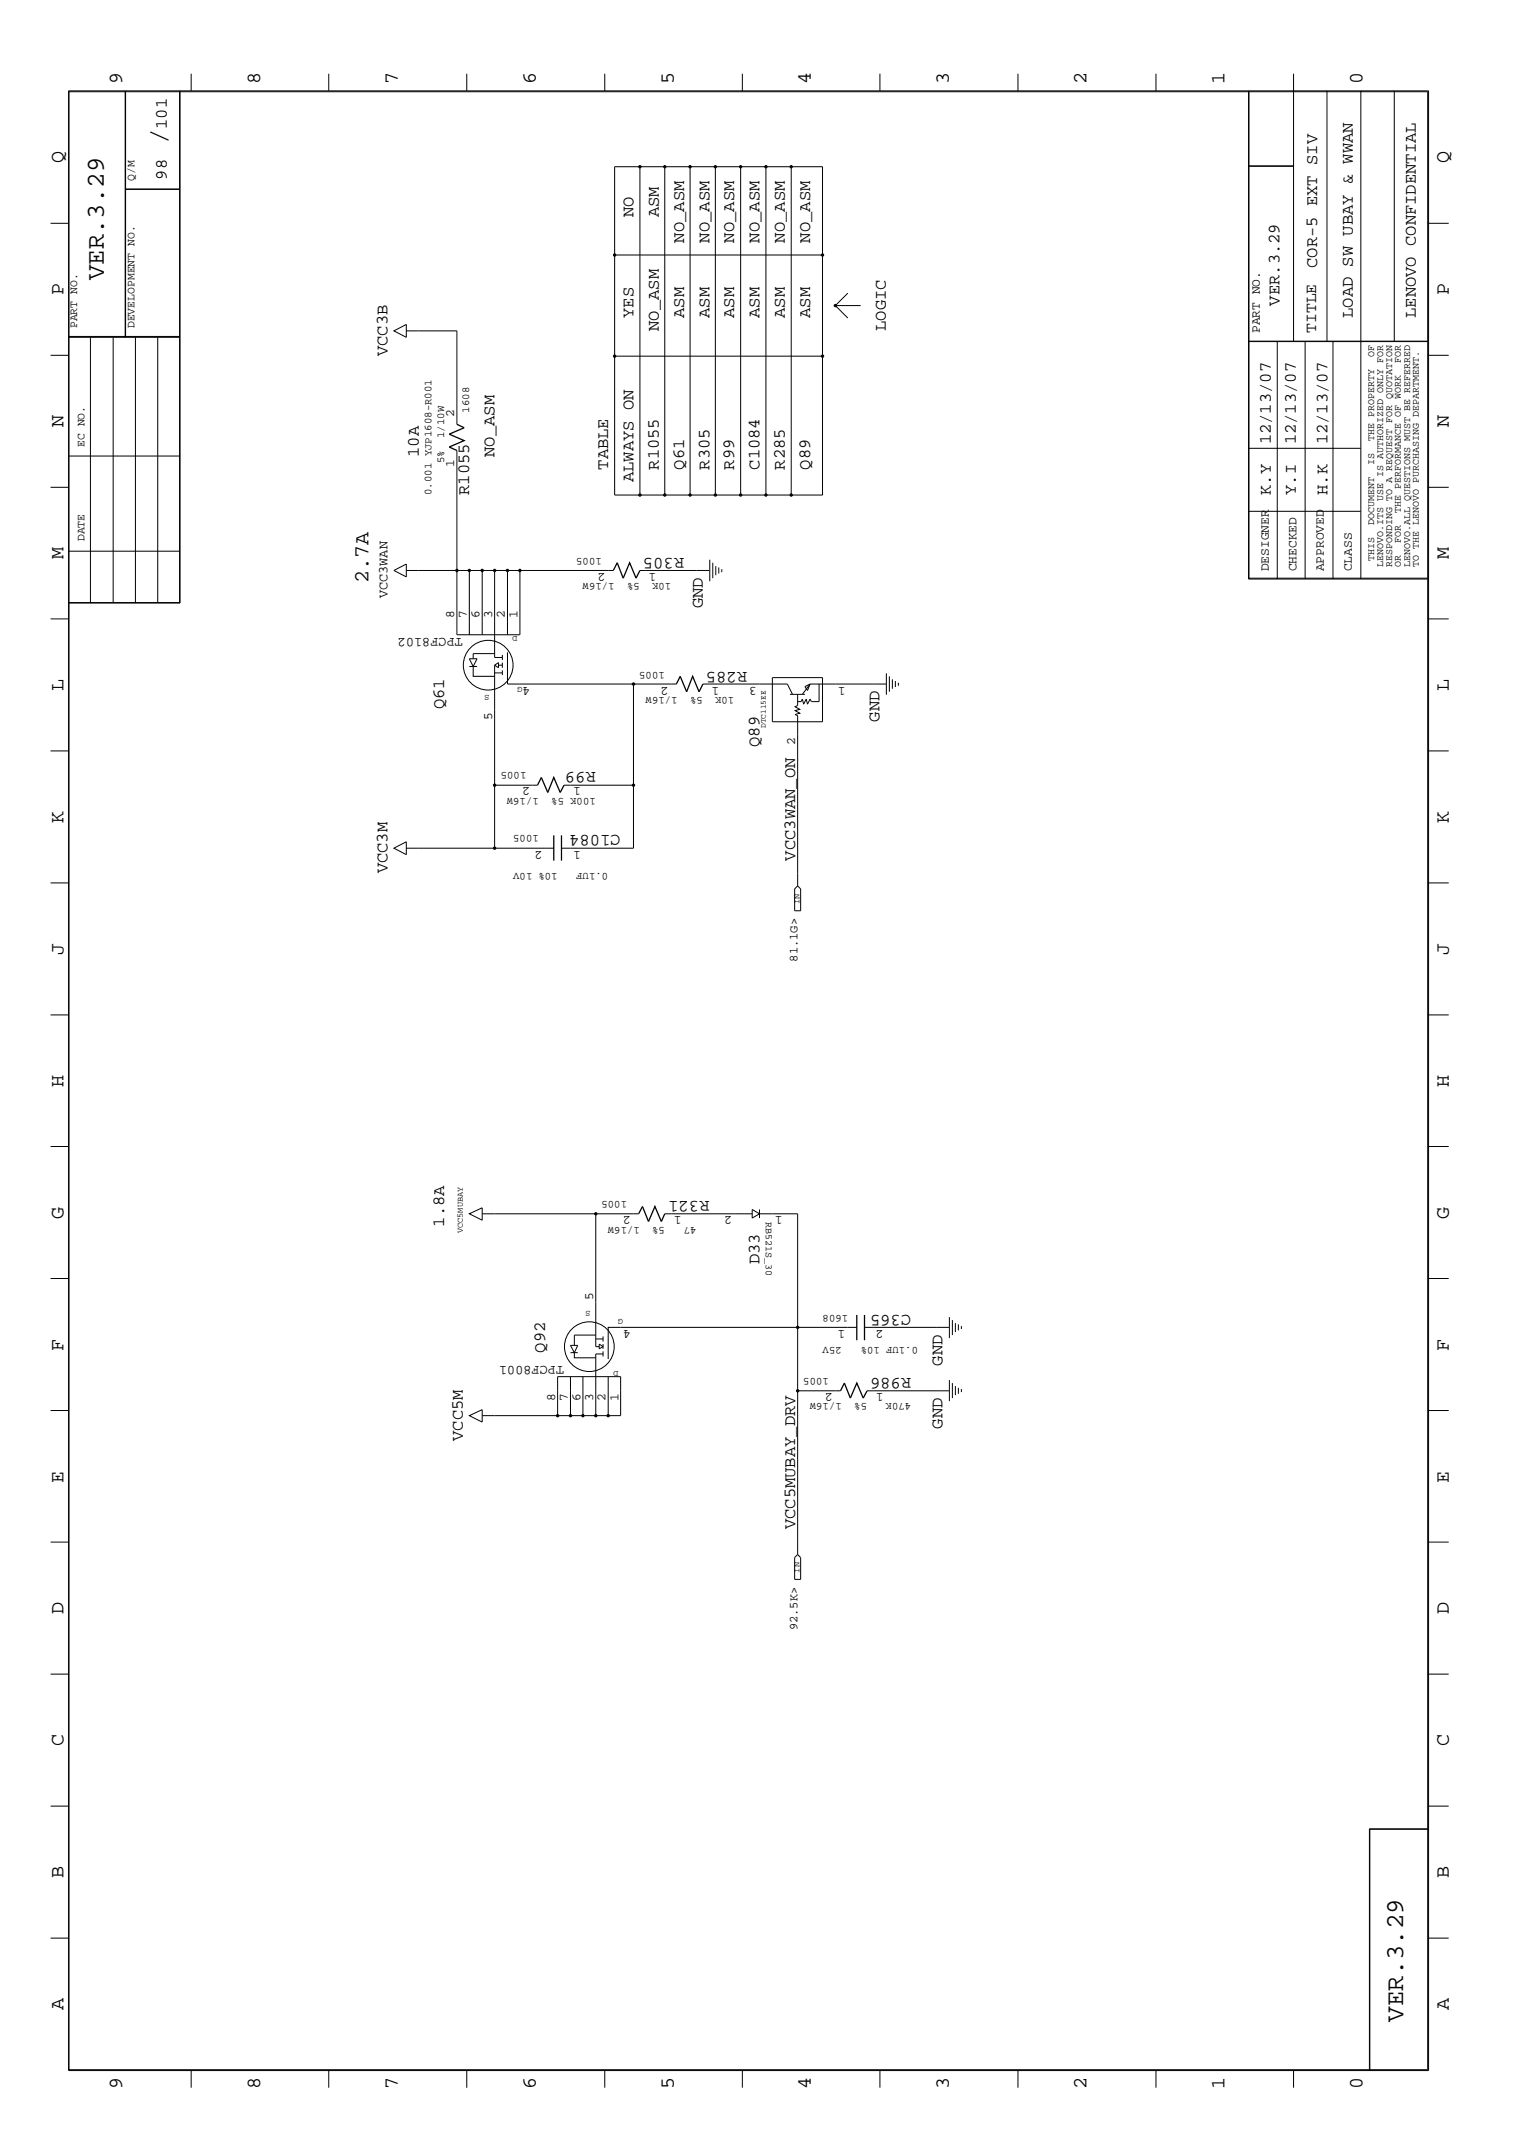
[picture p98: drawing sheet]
<svg xmlns="http://www.w3.org/2000/svg" width="300mm" height="423mm" viewBox="0 0 300 423" stroke-linecap="round" stroke-linejoin="round" font-family="sans-serif">
<defs><g id="words">
<text font-size="5.2" x="32.9" y="28.4" transform="rotate(-90 32.9 28.4)">/</text>
<g font-size="5.1">
<text x="20.5" y="55.4" transform="rotate(-90 20.5 55.4)">VER.3.29</text>
<text x="277.2" y="399.4" transform="rotate(-90 277.2 399.4)">VER.3.29</text>
</g>
<text font-size="4.2" x="72.8" y="115.2" transform="rotate(-90 72.8 115.2)">2.7A</text>
<g font-size="4">
<text x="24.1" y="16.7" transform="rotate(-90 24.1 16.7)">9</text>
<text x="51.4" y="16.7" transform="rotate(-90 51.4 16.7)">8</text>
<text x="78.6" y="16.7" transform="rotate(-90 78.6 16.7)">7</text>
<text x="105.8" y="16.7" transform="rotate(-90 105.8 16.7)">6</text>
<text x="133.1" y="16.7" transform="rotate(-90 133.1 16.7)">5</text>
<text x="160.2" y="16.7" transform="rotate(-90 160.2 16.7)">4</text>
<text x="187.5" y="16.7" transform="rotate(-90 187.5 16.7)">3</text>
<text x="214.6" y="16.7" transform="rotate(-90 214.6 16.7)">2</text>
<text x="241.9" y="16.7" transform="rotate(-90 241.9 16.7)">1</text>
<text x="269.2" y="16.7" transform="rotate(-90 269.2 16.7)">0</text>
<text x="12.5" y="32.3" transform="rotate(-90 12.5 32.3)">Q</text>
<text x="286.2" y="32.3" transform="rotate(-90 286.2 32.3)">Q</text>
<text x="12.5" y="58.3" transform="rotate(-90 12.5 58.3)">P</text>
<text x="286.2" y="58.3" transform="rotate(-90 286.2 58.3)">P</text>
<text x="12.5" y="84.4" transform="rotate(-90 12.5 84.4)">N</text>
<text x="286.2" y="84.4" transform="rotate(-90 286.2 84.4)">N</text>
<text x="12.5" y="110.5" transform="rotate(-90 12.5 110.5)">M</text>
<text x="286.2" y="110.5" transform="rotate(-90 286.2 110.5)">M</text>
<text x="12.5" y="136.5" transform="rotate(-90 12.5 136.5)">L</text>
<text x="286.2" y="136.5" transform="rotate(-90 286.2 136.5)">L</text>
<text x="12.5" y="162.6" transform="rotate(-90 12.5 162.6)">K</text>
<text x="286.2" y="162.6" transform="rotate(-90 286.2 162.6)">K</text>
<text x="12.5" y="188.6" transform="rotate(-90 12.5 188.6)">J</text>
<text x="286.2" y="188.6" transform="rotate(-90 286.2 188.6)">J</text>
<text x="12.5" y="214.7" transform="rotate(-90 12.5 214.7)">H</text>
<text x="286.2" y="214.7" transform="rotate(-90 286.2 214.7)">H</text>
<text x="12.5" y="240.7" transform="rotate(-90 12.5 240.7)">G</text>
<text x="286.2" y="240.7" transform="rotate(-90 286.2 240.7)">G</text>
<text x="12.5" y="266.8" transform="rotate(-90 12.5 266.8)">F</text>
<text x="286.2" y="266.8" transform="rotate(-90 286.2 266.8)">F</text>
<text x="12.5" y="292.9" transform="rotate(-90 12.5 292.9)">E</text>
<text x="286.2" y="292.9" transform="rotate(-90 286.2 292.9)">E</text>
<text x="12.5" y="318.9" transform="rotate(-90 12.5 318.9)">D</text>
<text x="286.2" y="318.9" transform="rotate(-90 286.2 318.9)">D</text>
<text x="12.5" y="344.9" transform="rotate(-90 12.5 344.9)">C</text>
<text x="286.2" y="344.9" transform="rotate(-90 286.2 344.9)">C</text>
<text x="12.5" y="371" transform="rotate(-90 12.5 371)">B</text>
<text x="286.2" y="371" transform="rotate(-90 286.2 371)">B</text>
<text x="12.5" y="397" transform="rotate(-90 12.5 397)">A</text>
<text x="286.2" y="397" transform="rotate(-90 286.2 397)">A</text>
<text x="24.1" y="412.7" transform="rotate(-90 24.1 412.7)">9</text>
<text x="51.4" y="412.7" transform="rotate(-90 51.4 412.7)">8</text>
<text x="78.6" y="412.7" transform="rotate(-90 78.6 412.7)">7</text>
<text x="105.8" y="412.7" transform="rotate(-90 105.8 412.7)">6</text>
<text x="133.1" y="412.7" transform="rotate(-90 133.1 412.7)">5</text>
<text x="160.2" y="412.7" transform="rotate(-90 160.2 412.7)">4</text>
<text x="187.5" y="412.7" transform="rotate(-90 187.5 412.7)">3</text>
<text x="214.6" y="412.7" transform="rotate(-90 214.6 412.7)">2</text>
<text x="241.9" y="412.7" transform="rotate(-90 241.9 412.7)">1</text>
<text x="269.2" y="412.7" transform="rotate(-90 269.2 412.7)">0</text>
</g>
<g font-size="3.4">
<text x="32.9" y="25.5" transform="rotate(-90 32.9 25.5)">101</text>
<text x="32.9" y="35.5" transform="rotate(-90 32.9 35.5)">98</text>
<text x="125.1" y="42.9" transform="rotate(-90 125.1 42.9)">NO</text>
<text x="130.1" y="42.9" transform="rotate(-90 130.1 42.9)">ASM</text>
<text x="135.1" y="47.9" transform="rotate(-90 135.1 47.9)">NO_ASM</text>
<text x="140.1" y="47.9" transform="rotate(-90 140.1 47.9)">NO_ASM</text>
<text x="145" y="47.9" transform="rotate(-90 145 47.9)">NO_ASM</text>
<text x="150" y="47.9" transform="rotate(-90 150 47.9)">NO_ASM</text>
<text x="155" y="47.9" transform="rotate(-90 155 47.9)">NO_ASM</text>
<text x="160" y="47.9" transform="rotate(-90 160 47.9)">NO_ASM</text>
<text x="260.2" y="52.9" transform="rotate(-90 260.2 52.9)">COR-5 EXT SIV</text>
<text x="125.1" y="62.8" transform="rotate(-90 125.1 62.8)">YES</text>
<text x="130.1" y="65.4" transform="rotate(-90 130.1 65.4)">NO_ASM</text>
<text x="135.1" y="62.8" transform="rotate(-90 135.1 62.8)">ASM</text>
<text x="140.1" y="62.8" transform="rotate(-90 140.1 62.8)">ASM</text>
<text x="145" y="62.8" transform="rotate(-90 145 62.8)">ASM</text>
<text x="150" y="62.8" transform="rotate(-90 150 62.8)">ASM</text>
<text x="155" y="62.8" transform="rotate(-90 155 62.8)">ASM</text>
<text x="160" y="62.8" transform="rotate(-90 160 62.8)">ASM</text>
<text x="175" y="65.4" transform="rotate(-90 175 65.4)">LOGIC</text>
<text x="252.7" y="60.4" transform="rotate(-90 252.7 60.4)">VER.3.29</text>
<text x="267.2" y="62.8" transform="rotate(-90 267.2 62.8)">LOAD SW UBAY &amp; WWAN</text>
<text x="279.7" y="62.8" transform="rotate(-90 279.7 62.8)">LENOVO CONFIDENTIAL</text>
<text x="76.5" y="70.4" transform="rotate(-90 76.5 70.4)">VCC3B</text>
<text x="251" y="87.8" transform="rotate(-90 251 87.8)">12/13/07</text>
<text x="255.9" y="87.8" transform="rotate(-90 255.9 87.8)">12/13/07</text>
<text x="262.2" y="87.8" transform="rotate(-90 262.2 87.8)">12/13/07</text>
<text x="82.7" y="90.3" transform="rotate(-90 82.7 90.3)">10A</text>
<text x="97.7" y="90.3" transform="rotate(-90 97.7 90.3)">NO_ASM</text>
<text x="120.1" y="92.8" transform="rotate(-90 120.1 92.8)">TABLE</text>
<text x="125.1" y="95.2" transform="rotate(-90 125.1 95.2)">ALWAYS ON</text>
<text x="130.1" y="92.8" transform="rotate(-90 130.1 92.8)">R1055</text>
<text x="135.1" y="92.8" transform="rotate(-90 135.1 92.8)">Q61</text>
<text x="140.1" y="92.8" transform="rotate(-90 140.1 92.8)">R305</text>
<text x="145" y="92.8" transform="rotate(-90 145 92.8)">R99</text>
<text x="150" y="92.8" transform="rotate(-90 150 92.8)">C1084</text>
<text x="155" y="92.8" transform="rotate(-90 155 92.8)">R285</text>
<text x="160" y="92.8" transform="rotate(-90 160 92.8)">Q89</text>
<text x="92.7" y="97.8" transform="rotate(-90 92.7 97.8)">R1055</text>
<text x="251" y="97.8" transform="rotate(-90 251 97.8)">K.Y</text>
<text x="255.9" y="97.8" transform="rotate(-90 255.9 97.8)">Y.I</text>
<text x="262.2" y="97.8" transform="rotate(-90 262.2 97.8)">H.K</text>
<text x="135.1" y="110.2" transform="rotate(-180 135.1 110.2)">R305</text>
<text x="138.9" y="120.1" transform="rotate(-90 138.9 120.1)">GND</text>
<text x="147.6" y="132.7" transform="rotate(-180 147.6 132.7)">R285</text>
<text x="87.7" y="140.1" transform="rotate(-90 87.7 140.1)">Q61</text>
<text x="173.7" y="142.6" transform="rotate(-90 173.7 142.6)">GND</text>
<text x="150" y="147.6" transform="rotate(-90 150 147.6)">Q89</text>
<text x="117.7" y="152.6" transform="rotate(-180 117.7 152.6)">R99</text>
<text x="122.6" y="165" transform="rotate(-180 122.6 165)">C1084</text>
<text x="76.5" y="172.6" transform="rotate(-90 76.5 172.6)">VCC3M</text>
<text x="157.1" y="170" transform="rotate(-90 157.1 170)">VCC3WAN_ON</text>
<text x="140.1" y="237.3" transform="rotate(-180 140.1 237.3)">R321</text>
<text x="87.7" y="242.3" transform="rotate(-90 87.7 242.3)">1.8A</text>
<text x="150" y="249.8" transform="rotate(-90 150 249.8)">D33</text>
<text x="180" y="259.8" transform="rotate(-180 180 259.8)">C365</text>
<text x="107.7" y="267.2" transform="rotate(-90 107.7 267.2)">Q92</text>
<text x="186.2" y="269.7" transform="rotate(-90 186.2 269.7)">GND</text>
<text x="180" y="272.2" transform="rotate(-180 180 272.2)">R986</text>
<text x="91.4" y="284.6" transform="rotate(-90 91.4 284.6)">VCC5M</text>
<text x="186.2" y="282.2" transform="rotate(-90 186.2 282.2)">GND</text>
<text x="157.1" y="302.1" transform="rotate(-90 157.1 302.1)">VCC5MUBAY_DRV</text>
</g>
<text font-size="3.2" x="260" y="65.8" transform="rotate(-90 260 65.8)">TITLE</text>
<g font-size="2.7">
<text x="76.5" y="118.2" transform="rotate(-90 76.5 118.2)">VCC3WAN</text>
<text x="91.4" y="126" transform="rotate(-180 91.4 126)">TPCF8102</text>
<text x="111.4" y="269.7" transform="rotate(-180 111.4 269.7)">TPCF8001</text>
</g>
<g font-size="2.5">
<text x="248.8" y="65.8" transform="rotate(-90 248.8 65.8)">PART NO.</text>
<text x="89.7" y="82.3" transform="rotate(-90 89.7 82.3)">2</text>
<text x="89.7" y="92.3" transform="rotate(-90 89.7 92.3)">1</text>
<text x="119.6" y="113.2" transform="rotate(-180 119.6 113.2)">2</text>
<text x="129.6" y="113.2" transform="rotate(-180 129.6 113.2)">1</text>
<text x="250.6" y="112.9" transform="rotate(-90 250.6 112.9)">DESIGNER</text>
<text x="256.1" y="112.9" transform="rotate(-90 256.1 112.9)">CHECKED</text>
<text x="261.5" y="112.9" transform="rotate(-90 261.5 112.9)">APPROVED</text>
<text x="267" y="112.9" transform="rotate(-90 267 112.9)">CLASS</text>
<text x="89.7" y="122.2" transform="rotate(-90 89.7 122.2)">8</text>
<text x="92.2" y="122.2" transform="rotate(-90 92.2 122.2)">7</text>
<text x="94.7" y="122.2" transform="rotate(-90 94.7 122.2)">6</text>
<text x="97.2" y="122.2" transform="rotate(-90 97.2 122.2)">3</text>
<text x="99.7" y="122.2" transform="rotate(-90 99.7 122.2)">2</text>
<text x="102.2" y="122.2" transform="rotate(-90 102.2 122.2)">1</text>
<text x="104.7" y="135.6" transform="rotate(-180 104.7 135.6)">4</text>
<text x="132.1" y="135.6" transform="rotate(-180 132.1 135.6)">2</text>
<text x="142.1" y="135.6" transform="rotate(-180 142.1 135.6)">1</text>
<text x="149.5" y="135.6" transform="rotate(-180 149.5 135.6)">3</text>
<text x="167" y="135.6" transform="rotate(-180 167 135.6)">1</text>
<text x="97.2" y="142.2" transform="rotate(-90 97.2 142.2)">5</text>
<text x="157.1" y="147.2" transform="rotate(-90 157.1 147.2)">2</text>
<text x="104.7" y="155.5" transform="rotate(-180 104.7 155.5)">2</text>
<text x="114.7" y="155.5" transform="rotate(-180 114.7 155.5)">1</text>
<text x="107.2" y="168.1" transform="rotate(-180 107.2 168.1)">2</text>
<text x="114.7" y="168.1" transform="rotate(-180 114.7 168.1)">1</text>
<text x="124.6" y="240.3" transform="rotate(-180 124.6 240.3)">2</text>
<text x="134.6" y="240.3" transform="rotate(-180 134.6 240.3)">1</text>
<text x="144.6" y="240.3" transform="rotate(-180 144.6 240.3)">2</text>
<text x="154.6" y="240.3" transform="rotate(-180 154.6 240.3)">1</text>
<text x="117.2" y="256.8" transform="rotate(-90 117.2 256.8)">5</text>
<text x="124.6" y="262.7" transform="rotate(-180 124.6 262.7)">4</text>
<text x="167" y="262.7" transform="rotate(-180 167 262.7)">1</text>
<text x="174.5" y="262.7" transform="rotate(-180 174.5 262.7)">2</text>
<text x="164.5" y="275.3" transform="rotate(-180 164.5 275.3)">2</text>
<text x="174.5" y="275.3" transform="rotate(-180 174.5 275.3)">1</text>
<text x="109.6" y="276.8" transform="rotate(-90 109.6 276.8)">8</text>
<text x="112.2" y="276.8" transform="rotate(-90 112.2 276.8)">7</text>
<text x="114.6" y="276.8" transform="rotate(-90 114.6 276.8)">6</text>
<text x="117.2" y="276.8" transform="rotate(-90 117.2 276.8)">3</text>
<text x="119.6" y="276.8" transform="rotate(-90 119.6 276.8)">2</text>
<text x="122.2" y="276.8" transform="rotate(-90 122.2 276.8)">1</text>
</g>
<g font-size="2.4">
<text x="157.6" y="190" transform="rotate(-90 157.6 190)">81.1G&gt;</text>
<text x="157.6" y="322.1" transform="rotate(-90 157.6 322.1)">92.5K&gt;</text>
</g>
<g font-size="2.3">
<text x="26.6" y="35.7" transform="rotate(-90 26.6 35.7)">Q/M</text>
<text x="15.2" y="64.9" transform="rotate(-90 15.2 64.9)">PART NO.</text>
<text x="26.6" y="64.9" transform="rotate(-90 26.6 64.9)">DEVELOPMENT NO.</text>
<text x="16.7" y="88.3" transform="rotate(-90 16.7 88.3)">EC NO.</text>
<text x="16.7" y="106.9" transform="rotate(-90 16.7 106.9)">DATE</text>
</g>
<g font-size="2.1">
<text x="92.7" y="81.5" transform="rotate(-90 92.7 81.5)">1608</text>
<text x="87.7" y="86.5" transform="rotate(-90 87.7 86.5)">1/10W</text>
<text x="87.7" y="91.5" transform="rotate(-90 87.7 91.5)">5%</text>
<text x="85.3" y="97.8" transform="rotate(-90 85.3 97.8)">0.001 YJP1608-R001</text>
<text x="118.9" y="110.2" transform="rotate(-180 118.9 110.2)">1005</text>
<text x="121.4" y="115.2" transform="rotate(-180 121.4 115.2)">1/16W</text>
<text x="126.4" y="115.2" transform="rotate(-180 126.4 115.2)">5%</text>
<text x="132.6" y="115.2" transform="rotate(-180 132.6 115.2)">10K</text>
<text x="131.3" y="132.7" transform="rotate(-180 131.3 132.7)">1005</text>
<text x="133.9" y="137.7" transform="rotate(-180 133.9 137.7)">1/16W</text>
<text x="138.9" y="137.7" transform="rotate(-180 138.9 137.7)">5%</text>
<text x="145" y="137.7" transform="rotate(-180 145 137.7)">10K</text>
<text x="104" y="152.6" transform="rotate(-180 104 152.6)">1005</text>
<text x="106.4" y="157.6" transform="rotate(-180 106.4 157.6)">1/16W</text>
<text x="117.7" y="157.6" transform="rotate(-180 117.7 157.6)">100K 5%</text>
<text x="106.4" y="165" transform="rotate(-180 106.4 165)">1005</text>
<text x="110.2" y="172.6" transform="rotate(-180 110.2 172.6)">10% 10V</text>
<text x="120.1" y="172.6" transform="rotate(-180 120.1 172.6)">0.1UF</text>
<text x="123.9" y="237.3" transform="rotate(-180 123.9 237.3)">1005</text>
<text x="126.4" y="242.3" transform="rotate(-180 126.4 242.3)">1/16W</text>
<text x="131.3" y="242.3" transform="rotate(-180 131.3 242.3)">5%</text>
<text x="137.6" y="242.3" transform="rotate(-180 137.6 242.3)">47</text>
<text x="167.6" y="259.8" transform="rotate(-180 167.6 259.8)">1608</text>
<text x="166.3" y="266" transform="rotate(-180 166.3 266)">25V</text>
<text x="181.4" y="266" transform="rotate(-180 181.4 266)">0.1UF 10%</text>
<text x="163.7" y="272.2" transform="rotate(-180 163.7 272.2)">1005</text>
<text x="166.3" y="277.2" transform="rotate(-180 166.3 277.2)">1/16W</text>
<text x="171.3" y="277.2" transform="rotate(-180 171.3 277.2)">5%</text>
<text x="180" y="277.2" transform="rotate(-180 180 277.2)">470K</text>
</g>
<g font-size="2">
<text x="271.4" y="70.4" transform="rotate(-90 271.4 70.4)">OF</text>
<text x="276.7" y="71.6" transform="rotate(-90 276.7 71.6)">FOR</text>
<text x="271.4" y="87" transform="rotate(-90 271.4 87)">THE PROPERTY</text>
<text x="271.4" y="91.8" transform="rotate(-90 271.4 91.8)">IS</text>
<text x="276.7" y="101.3" transform="rotate(-90 276.7 101.3)">THE PERFORMANCE OF WORK</text>
<text x="271.4" y="103.6" transform="rotate(-90 271.4 103.6)">DOCUMENT</text>
<text x="276.7" y="107.2" transform="rotate(-90 276.7 107.2)">FOR</text>
<text x="271.4" y="110.7" transform="rotate(-90 271.4 110.7)">THIS</text>
<text x="273.2" y="111.9" transform="rotate(-90 273.2 111.9)">LENOVO.ITS USE IS AUTHORIZED ONLY FOR</text>
<text x="275" y="111.9" transform="rotate(-90 275 111.9)">RESPONDING TO A REQUEST FOR QUOTATION</text>
<text x="276.7" y="111.9" transform="rotate(-90 276.7 111.9)">OR</text>
<text x="278.6" y="111.9" transform="rotate(-90 278.6 111.9)">LENOVO.ALL QUESTIONS MUST BE REFERRED</text>
<text x="280.2" y="111.9" transform="rotate(-90 280.2 111.9)">TO THE LENOVO PURCHASING DEPARTMENT.</text>
<text x="151.3" y="241.3" transform="rotate(90 151.3 241.3)">RB521S_30</text>
</g>
<g font-size="1.7">
<text x="102.2" y="125.6" transform="rotate(-180 102.2 125.6)">D</text>
<text x="96.7" y="137.3" transform="rotate(-180 96.7 137.3)">S</text>
<text x="103.2" y="135.8" transform="rotate(-180 103.2 135.8)">G</text>
<text x="157.9" y="178.6" transform="rotate(-90 157.9 178.6)">IN</text>
<text x="91.4" y="243.6" transform="rotate(-90 91.4 243.6)">VCC5MUBAY</text>
<text x="116.7" y="259" transform="rotate(-180 116.7 259)">S</text>
<text x="123.1" y="260.5" transform="rotate(-180 123.1 260.5)">G</text>
<text x="122.2" y="270.8" transform="rotate(-180 122.2 270.8)">D</text>
<text x="157.9" y="310.6" transform="rotate(-90 157.9 310.6)">IN</text>
</g>
<text font-size="1.6" x="151.3" y="143.8" transform="rotate(-90 151.3 143.8)">DTC115EE</text>
</g></defs>
<g fill="none" stroke="#000" stroke-width=".2">
<path d="M13.5 17.9h268.7v391.1h-268.7zM13.6 18.1h268.4v390.8h-268.4zM24.7 17.9v48.7M24.8 17.9v48.7M35.5 17.9v101.2M35.6 17.9v101.2h-22.1M37.8 14.6v3.3M64.9 14.6v3.3M92.2 14.6v3.3M119.5 14.6v3.3M146.6 14.6v3.3M173.8 14.6v3.3"/>
<path d="M201.1 14.6v3.3M228.3 14.6v3.3M246.6 17.9v96.5h35.4M246.7 17.9v96.5M255.5 14.6v52.9M262.1 17.9v49.6M268.8 17.9v96.5M275.4 17.9v49.6M24.8 37.4h10.8M24.8 37.3h10.8M126.4 32.9h-5v37.5M131.3 32.9h-4.9v64.9"/>
<path d="M131.3 32.9h10M131.3 32.9v64.9M136.3 32.9v64.9h5M141.3 32.9h10M141.3 32.9v64.9M146.3 32.9v64.9h5M151.3 32.9h11.2v17.5M151.3 32.9v64.9M156.3 32.9v64.9M246.6 32.9h8.9M246.6 32.8h8.9M10 44.1h3.5"/>
<path d="M121.4 50.4h41.1v47.4h-11.2M167.5 57.9l-2.5 2.5M282 44.1h4.2M10 70.2h3.5M13.5 66.6h22.1M13.5 66.5h22.1M17.9 66.6v52.5M22.4 66.6v52.5M26.8 66.6v52.5M31.2 66.6v52.4M77.8 65.4l2.5-1.3v2.5zM80.3 65.4h10v18.4"/>
<path d="M121.4 70.4v27.4h14.9M121.4 70.4h41.1M165 60.4h5M165 60.4l2.5 2.4M246.6 67.5h35.4M246.6 67.4h35.4M252.3 67.5v46.9M257.8 67.5v46.9M263.3 67.5v46.9M282 70.2h4.2M10 96.3h3.5M13.5 90.1h22.1"/>
<path d="M90.3 89v36.4h12.4v-12.7h18.5M141.3 97.8h5M246.6 88.6h22.2M282 96.3h4.2M13.5 119h22.1M13.5 108.9h22.1M77.8 112.7l2.5-1.3v2.6zM80.3 112.7h22.4M92.7 112.7v12.7M95.3 112.7v12.7M97.7 112.7v17.2h1.5M100.2 112.7v12.7"/>
<path d="M126.4 112.7h13.7M140.2 110.6v4.2M140.8 111.2v3M141.4 111.8v1.8M142 112.1v1.2M142.6 112.4v.6M246.6 114.2h35.4M246.6 101h22.2M10 122.3h3.5M92.7 131.7h1.5M92.7 130.1h1.5l-.7 1.6zM93.5 131.7v1.9h4.2"/>
<path d="M97.7 131.4v23.7M97.7 131.4l.8-.5v1zM97.7 129.1h-4.2v1M97.7 132.9h1.5M98.5 131.4h.7M99.2 129.4v1M99.2 130.9v1M99.2 132.4v.9M100.2 128.9v6.2h24.9M133.6 135.1h-8.5v20M138.9 135.1h16.6l1 2.1M152.6 133.9h9.9v8.7h-9.9z"/>
<path d="M156 137.2h3M157.6 137.2v2.2l-.5 .2 .9 .5-.9 .3 .9 .5-.9 .2 .5 .3v33.6M159 135.6l1-.5-.5 1.3zM160 135.1h15M160 135.1l-1.5 2.1M161.8 135.1v3.5h-1.5l-.3-.5-.5 1-.2-1-.5 1-.3-1-.3 .5h-.6M175.1 133v4.2M175.7 133.6v3.1M176.3 134.2v1.9M176.9 134.5v1.2M177.5 134.9v.6M282 122.3h4.2"/>
<path d="M10 148.3h3.5M97.7 155.1v12.5h11.7M97.7 155.1h8.5M111.4 155.1h13.7v12.5h-14.2M282 148.3h4.2M10 174.4h3.5M77.8 167.6l2.5-1.3v2.5zM80.3 167.6h17.4M157.6 175l.6 .6v4.3h-1.2v-4.3zM282 174.4h4.2M10 200.5h3.5M282 200.5h4.2"/>
<path d="M10 226.5h3.5M92.7 239.8l2.6-1.2v2.4zM95.3 239.8h30.9M117.7 239.8v26.2h.7M131.3 239.8h17.3M148.6 238.9l1.4 .9-1.4 .8zM150 239.8h7.6v22.4h11.6M150 238.9v1.7M282 226.5h4.2M10 252.6h3.5M282 252.6h4.2M10 278.6h3.5"/>
<path d="M92.7 279.7l2.6-1.2v2.4zM95.3 279.7h14.9v-7.8h12.4v7.8h-2.5M110.2 279.7h2.5M112.7 267.2h1.4M112.7 271.9v7.8M113.5 267.2l.6-1.4h-1.4l.8 1.4v1h4.2M115.1 271.9v7.8h-2.4M115.1 279.7h2.6M117.7 264.5h1.4M117.7 263.7h-4.2v2.1M118.4 265.5l.7 .5-.7 .4zM119.1 267.5h-1.4v12.2"/>
<path d="M119.1 264v1M119.1 265.5v.9M119.1 267v1M120.1 268.5v-6.3h37.5v44.9M120.1 271.9v7.8h-2.4M157.6 274.7h8.4M170.8 262.2h16.7M171.3 274.7h16.2M187.5 260.2v4.1M187.5 272.6v4.2M188.1 260.8v2.9M188.1 273.2v3"/>
<path d="M188.7 261.4v1.7M188.7 273.8v1.8M189.3 261.6v1.2M189.3 274.2v1.1M189.9 262v.6M189.9 274.4v.6M282 278.6h4.2M10 304.6h3.5M157.6 307.1l.6 .6v4.3h-1.2v-4.3zM282 304.6h4.2M10 330.7h3.5M282 330.7h4.2"/>
<path d="M10 356.8h3.5M282 356.8h4.2M270.5 361.4h11.5M270.6 361.3v47.7M282 361.3h-11.5v47.7M10 382.9h3.5M282 382.9h4.2M37.8 409v3.4M64.9 409v3.4M92.2 409v3.4M119.5 409v3.4M146.6 409v3.4"/>
<path d="M173.8 409v3.4M201.1 409v3.4M228.3 409v3.4M255.5 409v3.4"/>
<circle cx="96.4" cy="131.4" r="4.9"/>
<circle cx="116.4" cy="266" r="4.9"/>
</g>
<path d="M90.3 83.8l1.4 .7-3 1.3 3 1.2-3 1.3 1.6 .7M121.2 112.7l.7-1.5 1.2 3 1.3-3 1.2 3 .8-1.5M133.6 135.1l.8-1.5 1.2 3.1 1.2-3.1 1.3 3.1 .8-1.6M106.2 155.1l.7-1.5 1.3 2.9 1.2-2.9 1.3 2.9 .7-1.4M109.4 165v5M110.9 165v5M126.2 239.8l.7-1.5 1.2 3 1.3-3 1.2 3 .7-1.5M169.2 259.8v5M170.8 259.8v5M166 274.7l.8-1.5 1.2 3 1.2-3 1.3 3 .8-1.5" fill="none" stroke="#000" stroke-width=".25"/>
<g fill="#000">
<circle cx="126.4" cy="32.9" r=".34"/>
<circle cx="131.3" cy="32.9" r=".34"/>
<circle cx="136.3" cy="32.9" r=".34"/>
<circle cx="141.3" cy="32.9" r=".34"/>
<circle cx="146.3" cy="32.9" r=".34"/>
<circle cx="151.3" cy="32.9" r=".34"/>
<circle cx="156.3" cy="32.9" r=".34"/>
<circle cx="121.4" cy="50.4" r=".34"/>
<circle cx="162.5" cy="50.4" r=".34"/>
<circle cx="121.4" cy="70.4" r=".34"/>
<circle cx="162.5" cy="70.4" r=".34"/>
<circle cx="165" cy="60.4" r=".34"/>
<circle cx="126.4" cy="97.8" r=".34"/>
<circle cx="131.3" cy="97.8" r=".34"/>
<circle cx="136.3" cy="97.8" r=".34"/>
<circle cx="141.3" cy="97.8" r=".34"/>
<circle cx="146.3" cy="97.8" r=".34"/>
<circle cx="151.3" cy="97.8" r=".34"/>
<circle cx="156.3" cy="97.8" r=".34"/>
<circle cx="90.3" cy="112.7" r=".34"/>
<circle cx="92.7" cy="112.7" r=".34"/>
<circle cx="95.2" cy="112.7" r=".34"/>
<circle cx="97.7" cy="112.7" r=".34"/>
<circle cx="100.2" cy="112.7" r=".34"/>
<circle cx="102.7" cy="112.7" r=".34"/>
<circle cx="125.1" cy="135.1" r=".34"/>
<circle cx="97.7" cy="155.1" r=".34"/>
<circle cx="125.1" cy="155.1" r=".34"/>
<circle cx="97.7" cy="167.6" r=".34"/>
<circle cx="117.7" cy="239.8" r=".34"/>
<circle cx="110.2" cy="279.7" r=".34"/>
<circle cx="112.7" cy="279.7" r=".34"/>
<circle cx="115.1" cy="279.7" r=".34"/>
<circle cx="117.7" cy="279.7" r=".34"/>
<circle cx="120.1" cy="279.7" r=".34"/>
<circle cx="157.6" cy="274.7" r=".34"/>
<circle cx="157.6" cy="262.2" r=".34"/>
</g>
<use href="#words"/>
</svg>
